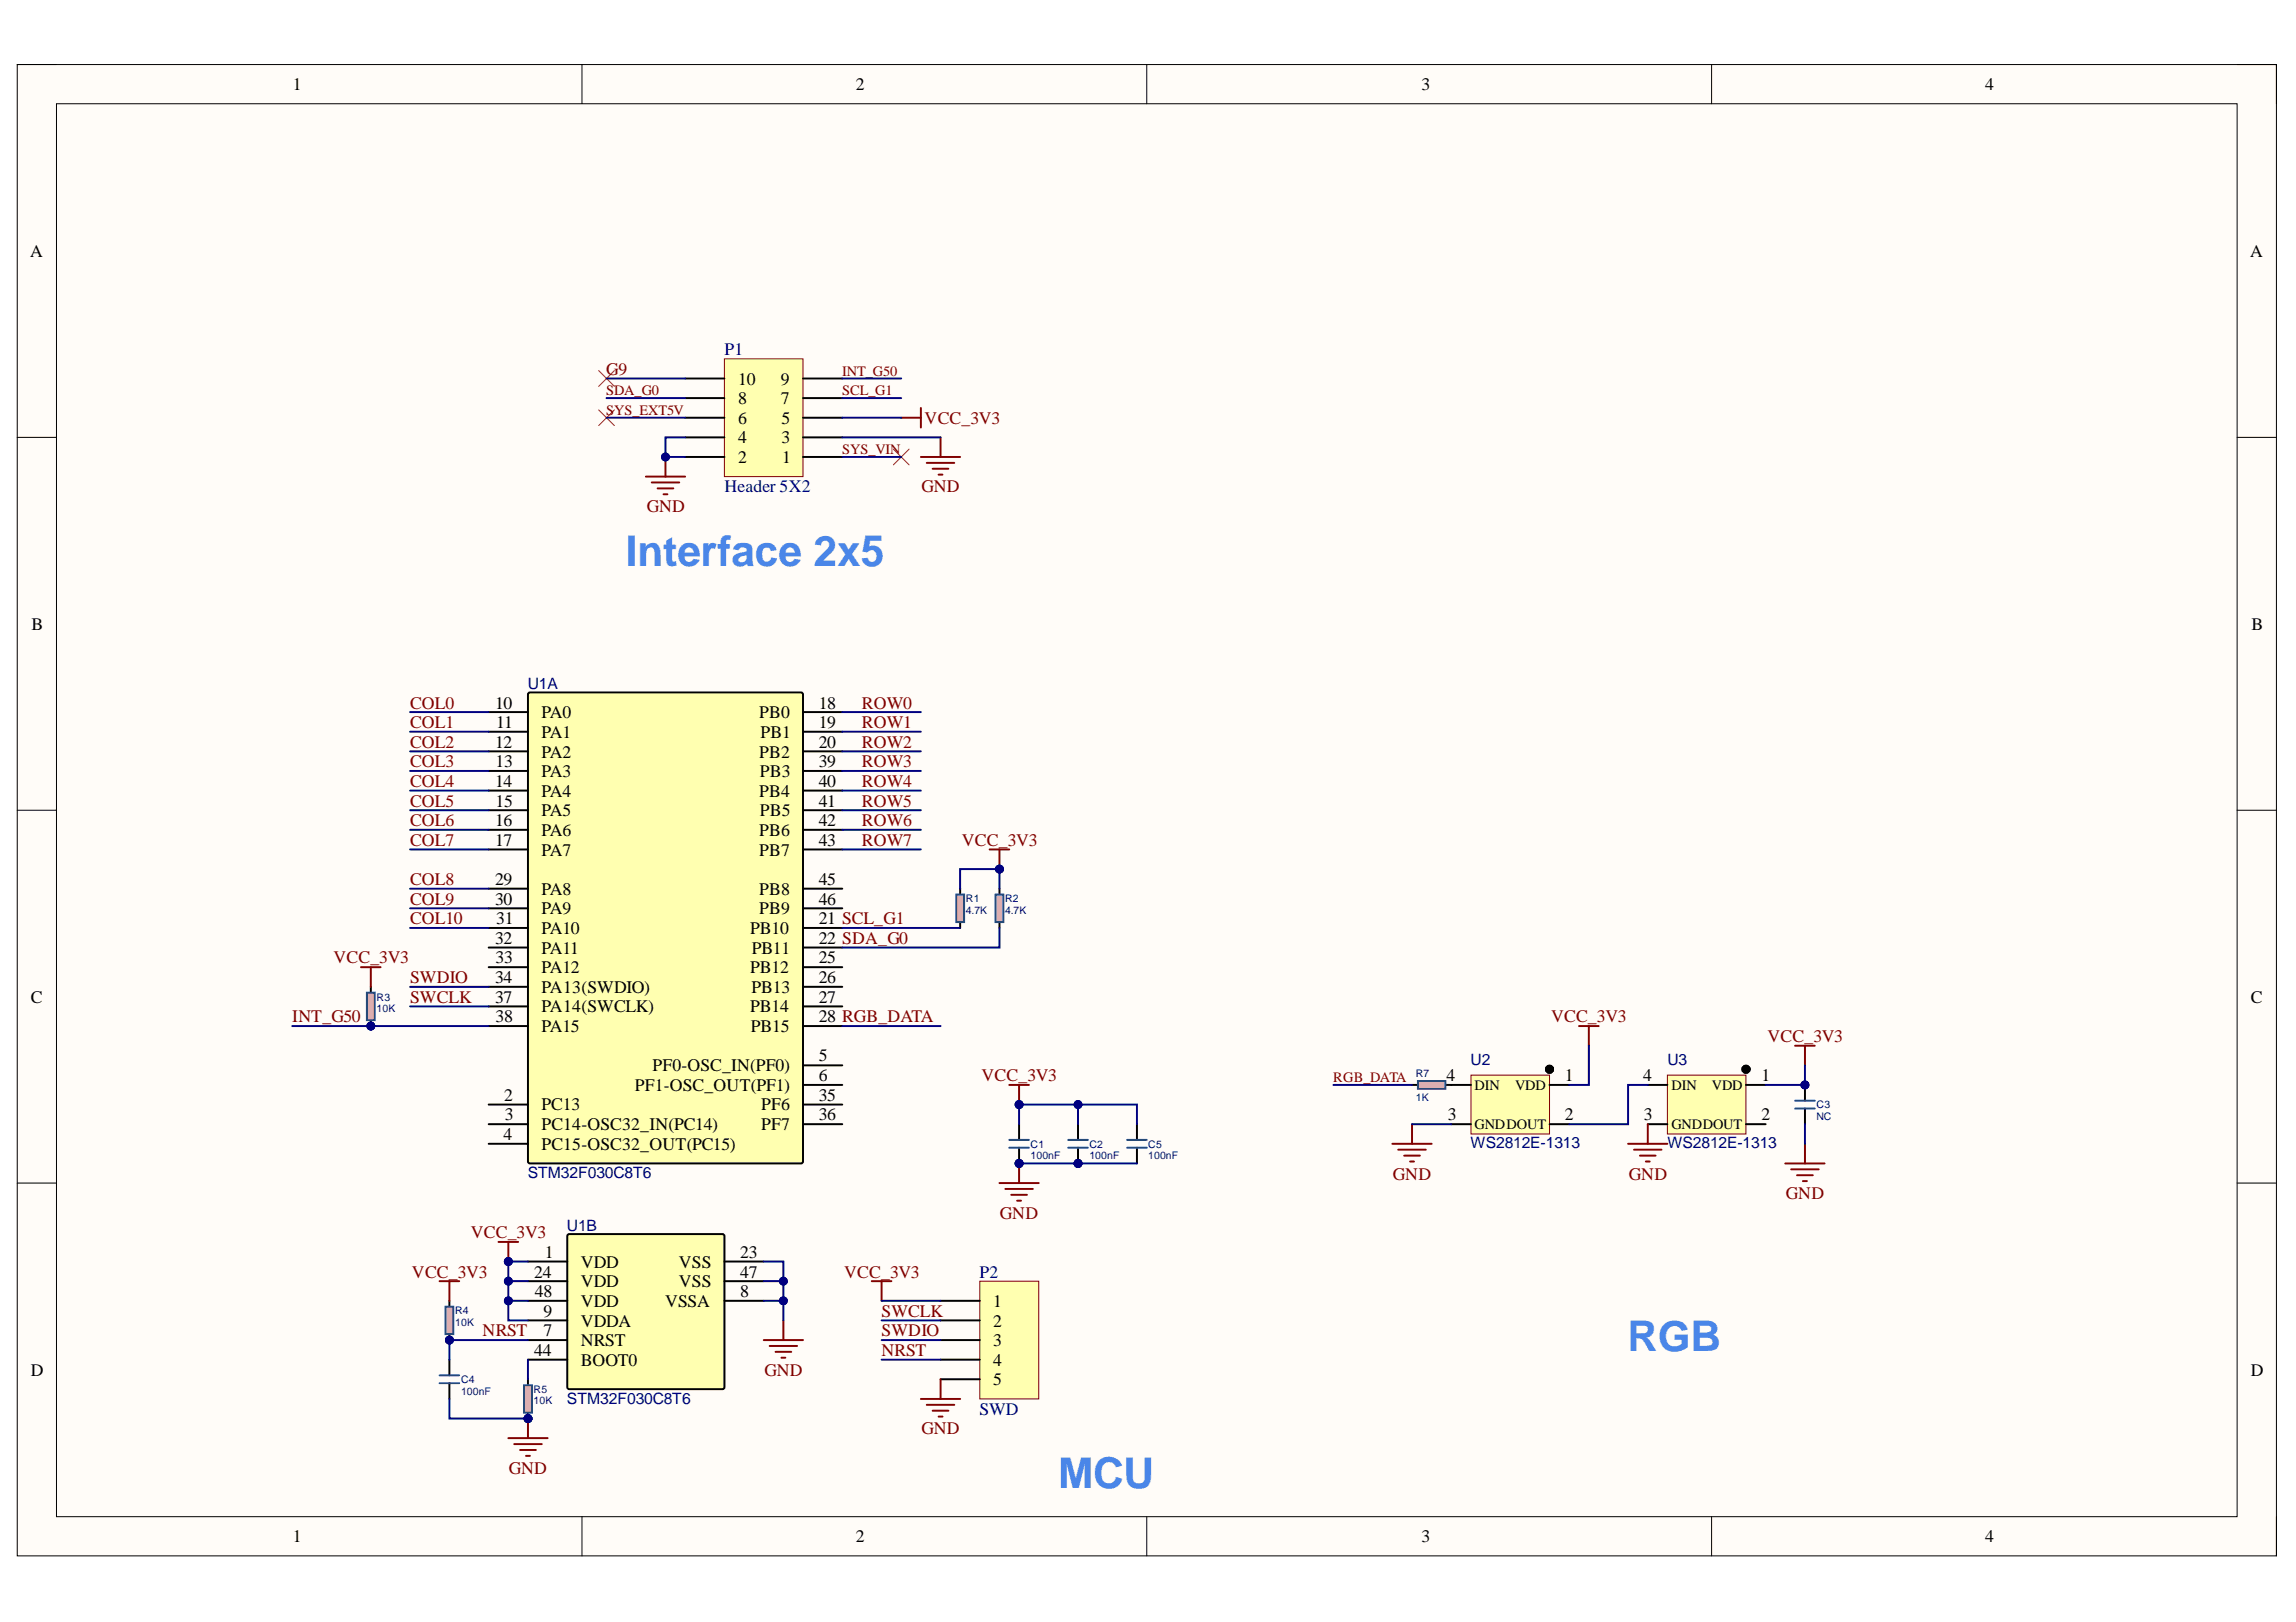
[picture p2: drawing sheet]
<svg xmlns="http://www.w3.org/2000/svg" width="297mm" height="210mm" viewBox="0 0 297 210" stroke-linecap="round" stroke-linejoin="round" font-family="sans-serif">
<defs><g id="words">
<g font-size="5.5" fill="#4a86e8">
<text x="81" y="73.2">Interface 2x5</text>
<text x="210.6" y="174.8">RGB</text>
<text x="136.9" y="192.6">MCU</text>
</g>
<g font-size="2.3">
<text x="37.9" y="11.7">1</text>
<text x="110.7" y="11.7">2</text>
<text x="183.9" y="11.7">3</text>
<text x="256.8" y="11.7">4</text>
<text x="3.9" y="33.3">A</text>
<text x="291.1" y="33.3">A</text>
<text x="95.5" y="52.3">8</text>
<text x="95.5" y="49.8">10</text>
<text x="101" y="52.3">7</text>
<text x="101" y="49.8">9</text>
<text x="95.5" y="59.9">2</text>
<text x="95.5" y="57.4">4</text>
<text x="95.5" y="54.9">6</text>
<text x="101.1" y="57.4">3</text>
<text x="101.1" y="54.9">5</text>
<text x="101.2" y="59.9">1</text>
<text x="4.1" y="81.5">B</text>
<text x="291.3" y="81.5">B</text>
<text x="64" y="91.7">10</text>
<text x="64.2" y="94.2">11</text>
<text x="70" y="93">PA0</text>
<text x="70" y="95.5">PA1</text>
<text x="98.2" y="93">PB0</text>
<text x="98.4" y="95.5">PB1</text>
<text x="105.9" y="91.7">18</text>
<text x="105.9" y="94.2">19</text>
<text x="64" y="96.8">12</text>
<text x="64" y="101.9">14</text>
<text x="64.1" y="99.3">13</text>
<text x="70" y="98.1">PA2</text>
<text x="70" y="100.6">PA3</text>
<text x="98.2" y="98.1">PB2</text>
<text x="98.3" y="100.6">PB3</text>
<text x="105.9" y="96.8">20</text>
<text x="105.9" y="99.3">39</text>
<text x="105.9" y="101.9">40</text>
<text x="64" y="106.9">16</text>
<text x="64.1" y="104.4">15</text>
<text x="70" y="103.1">PA4</text>
<text x="70" y="105.7">PA5</text>
<text x="98.2" y="103.1">PB4</text>
<text x="98.3" y="105.7">PB5</text>
<text x="105.9" y="104.4">41</text>
<text x="105.9" y="106.9">42</text>
<text x="64" y="109.5">17</text>
<text x="70" y="108.2">PA6</text>
<text x="70" y="110.7">PA7</text>
<text x="98.2" y="108.2">PB6</text>
<text x="98.2" y="110.7">PB7</text>
<text x="105.9" y="109.5">43</text>
<text x="64" y="114.5">29</text>
<text x="64" y="117.1">30</text>
<text x="64.2" y="119.6">31</text>
<text x="70" y="115.8">PA8</text>
<text x="70" y="118.3">PA9</text>
<text x="98.2" y="115.8">PB8</text>
<text x="98.2" y="118.3">PB9</text>
<text x="105.9" y="114.5">45</text>
<text x="105.9" y="117.1">46</text>
<text x="105.9" y="119.6">21 SCL_G1</text>
<text x="64" y="122.1">32</text>
<text x="64.1" y="124.7">33</text>
<text x="70" y="120.9">PA10</text>
<text x="70" y="123.4">PA11</text>
<text x="70" y="125.9">PA12</text>
<text x="97" y="120.9">PB10</text>
<text x="97" y="125.9">PB12</text>
<text x="97.3" y="123.4">PB11</text>
<text x="105.9" y="122.1">22 SDA_G0</text>
<text x="105.9" y="124.7">25</text>
<text x="4" y="129.7">C</text>
<text x="64" y="127.2">34</text>
<text x="64" y="129.7">37</text>
<text x="70" y="128.5">PA13(SWDIO)</text>
<text x="70" y="131">PA14(SWCLK)</text>
<text x="97" y="131">PB14</text>
<text x="97.2" y="128.5">PB13</text>
<text x="105.9" y="127.2">26</text>
<text x="105.9" y="129.7">27</text>
<text x="291.2" y="129.7">C</text>
<text x="64.1" y="132.3">38</text>
<text x="70" y="133.6">PA15</text>
<text x="97.1" y="133.6">PB15</text>
<text x="105.9" y="132.3">28 RGB_DATA</text>
<text x="105.9" y="137.4">5</text>
<text x="65.2" y="142.4">2</text>
<text x="70" y="143.7">PC13</text>
<text x="82.1" y="141.2">PF1-OSC_OUT(PF1)</text>
<text x="84.4" y="138.6">PF0-OSC_IN(PF0)</text>
<text x="98.5" y="143.7">PF6</text>
<text x="105.9" y="139.9">6</text>
<text x="105.9" y="142.4">35</text>
<text x="187.1" y="139.9">4</text>
<text x="202.4" y="139.9">1</text>
<text x="212.6" y="139.9">4</text>
<text x="227.9" y="139.9">1</text>
<text x="65.1" y="147.5">4</text>
<text x="65.3" y="145">3</text>
<text x="70" y="146.2">PC14-OSC32_IN(PC14)</text>
<text x="70" y="148.9">PC15-OSC32_OUT(PC15)</text>
<text x="98.5" y="146.2">PF7</text>
<text x="105.9" y="145">36</text>
<text x="187.3" y="145">3</text>
<text x="202.4" y="145">2</text>
<text x="212.7" y="145">3</text>
<text x="227.9" y="145">2</text>
<text x="69.1" y="165.3">24</text>
<text x="69.2" y="167.9">48</text>
<text x="70.5" y="162.8">1</text>
<text x="75.1" y="164.1">VDD</text>
<text x="75.1" y="166.6">VDD</text>
<text x="87.8" y="164.1">VSS</text>
<text x="87.8" y="166.6">VSS</text>
<text x="95.8" y="162.8">23</text>
<text x="95.8" y="165.3">47</text>
<text x="95.8" y="167.9">8</text>
<text x="70.3" y="172.9">7</text>
<text x="70.3" y="170.4">9</text>
<text x="75.1" y="169.1">VDD</text>
<text x="75.1" y="171.7">VDDA</text>
<text x="86" y="169.1">VSSA</text>
<text x="128.5" y="169.1">1</text>
<text x="128.5" y="171.7">2</text>
<text x="4" y="178">D</text>
<text x="69.1" y="175.5">44</text>
<text x="75.1" y="176.7">BOOT0</text>
<text x="75.1" y="174.2">NRST</text>
<text x="128.5" y="174.2">3</text>
<text x="128.5" y="176.7">4</text>
<text x="128.5" y="179.3">5</text>
<text x="291.2" y="178">D</text>
<text x="37.9" y="199.6">1</text>
<text x="110.7" y="199.6">2</text>
<text x="183.9" y="199.6">3</text>
<text x="256.8" y="199.6">4</text>
</g>
<g font-size="2.3" fill="#000080">
<text x="93.7" y="46">P1</text>
<text x="93.7" y="63.7">Header 5X2</text>
<text x="126.7" y="165.3">P2</text>
<text x="126.7" y="183.1">SWD</text>
</g>
<g font-size="2.3" fill="#800000">
<text x="78.4" y="48.5">G9</text>
<text x="119.6" y="54.9">VCC_3V3</text>
<text x="119.2" y="63.7">GND</text>
<text x="83.7" y="66.3">GND</text>
<text x="53" y="91.7">COL0</text>
<text x="53" y="94.2">COL1</text>
<text x="111.5" y="91.7">ROW0</text>
<text x="111.5" y="94.2">ROW1</text>
<text x="53" y="96.8">COL2</text>
<text x="53" y="99.3">COL3</text>
<text x="53" y="101.9">COL4</text>
<text x="111.5" y="96.8">ROW2</text>
<text x="111.5" y="99.3">ROW3</text>
<text x="111.5" y="101.9">ROW4</text>
<text x="53" y="104.4">COL5</text>
<text x="53" y="106.9">COL6</text>
<text x="111.5" y="104.4">ROW5</text>
<text x="111.5" y="106.9">ROW6</text>
<text x="53" y="109.5">COL7</text>
<text x="111.5" y="109.5">ROW7</text>
<text x="124.4" y="109.5">VCC_3V3</text>
<text x="53" y="114.5">COL8</text>
<text x="53" y="117.1">COL9</text>
<text x="53" y="119.6">COL10</text>
<text x="43.1" y="124.7">VCC_3V3</text>
<text x="53" y="129.7">SWCLK</text>
<text x="53" y="127.2">SWDIO</text>
<text x="37.8" y="132.3">INT_G50</text>
<text x="200.7" y="132.3">VCC_3V3</text>
<text x="228.7" y="134.8">VCC_3V3</text>
<text x="127" y="139.9">VCC_3V3</text>
<text x="180.2" y="152.7">GND</text>
<text x="210.7" y="152.7">GND</text>
<text x="231" y="155.2">GND</text>
<text x="60.9" y="160.3">VCC_3V3</text>
<text x="129.4" y="157.7">GND</text>
<text x="53.3" y="165.3">VCC_3V3</text>
<text x="109.2" y="165.3">VCC_3V3</text>
<text x="62.4" y="172.9">NRST</text>
<text x="114" y="172.9">SWDIO</text>
<text x="114" y="170.4">SWCLK</text>
<text x="98.9" y="178">GND</text>
<text x="114" y="175.5">NRST</text>
<text x="119.2" y="185.6">GND</text>
<text x="65.8" y="190.7">GND</text>
</g>
<g font-size="2" fill="#000080">
<text x="68.3" y="89.2">U1A</text>
<text x="190.3" y="137.8">U2</text>
<text x="215.7" y="137.8">U3</text>
<text x="190.3" y="148.6">WS2812E-1313</text>
<text x="215.7" y="148.6">WS2812E-1313</text>
<text x="68.3" y="152.4">STM32F030C8T6</text>
<text x="73.3" y="159.3">U1B</text>
<text x="73.3" y="181.7">STM32F030C8T6</text>
</g>
<g font-size="1.9" fill="#800000">
<text x="78.4" y="53.7">SYS_EXT5V</text>
<text x="78.4" y="51.1">SDA_G0</text>
<text x="109" y="48.6">INT_G50</text>
<text x="109" y="51.1">SCL_G1</text>
<text x="109" y="58.7">SYS_VIN</text>
<text x="172.5" y="140.1">RGB_DATA</text>
</g>
<g font-size="1.9">
<text x="190.8" y="141.1">DIN</text>
<text x="196" y="141.1">VDD</text>
<text x="216.2" y="141.1">DIN</text>
<text x="221.5" y="141.1">VDD</text>
<text x="190.8" y="146.1">GNDDOUT</text>
<text x="216.2" y="146.1">GNDDOUT</text>
</g>
<g font-size="1.4" fill="#000080">
<text x="125" y="116.7">R1</text>
<text x="125" y="118.3">4.7K</text>
<text x="130" y="116.7">R2</text>
<text x="130" y="118.3">4.7K</text>
<text x="48.7" y="129.5">R3</text>
<text x="48.7" y="131">10K</text>
<text x="183.2" y="139.4">R7</text>
<text x="183.2" y="142.4">1K</text>
<text x="235" y="143.4">C3</text>
<text x="133.3" y="148.5">C1</text>
<text x="140.9" y="148.5">C2</text>
<text x="148.6" y="148.5">C5</text>
<text x="235" y="145">NC</text>
<text x="133.3" y="150">100nF</text>
<text x="140.9" y="150">100nF</text>
<text x="148.6" y="150">100nF</text>
<text x="58.9" y="170.1">R4</text>
<text x="58.9" y="171.6">10K</text>
<text x="59.6" y="178.9">C4</text>
<text x="59.6" y="180.5">100nF</text>
<text x="69" y="180.2">R5</text>
<text x="69" y="181.7">10K</text>
</g>
</g></defs>
<path d="M2.2 8.4h292.3v192.9h-292.3z" fill-rule="evenodd" fill="#fffcf8"/>
<path d="M2.2 8.4h292.3v192.9h-292.3z" fill="none" stroke="#000" stroke-width=".13"/>
<path d="M7.3 13.4h282.1v182.9h-282.1z" fill-rule="evenodd" fill="#fffcf8"/>
<g fill="none" stroke="#000" stroke-width=".13">
<path d="M2.2 8.3h5.1M7.3 13.4h282.1v182.9h-282.1zM75.3 8.3v5.1M148.4 8.3v5.1M221.4 8.4v5M289.4 8.4h5.1v5M2.2 56.6h5.1M289.4 56.6h5.1M2.2 104.9h5.1M289.4 104.9h5.1M2.2 153.1h5.1M289.4 153.1h5.1"/>
<path d="M75.3 196.3v5M148.4 196.3v5M221.4 196.3v5M294.5 196.3v5"/>
</g>
<path d="M129.3 115v.8M129.3 119.3v.8" fill="none" stroke="#000" stroke-width=".25"/>
<path d="M128.8 115.8h1v3.5h-1z" fill-rule="evenodd" fill="#ffafaf"/>
<path d="M128.8 115.8h1v3.5h-1z" fill="none" stroke="#0b5394" stroke-width=".25"/>
<path d="M124.2 115v.8M124.2 119.3v.8" fill="none" stroke="#000" stroke-width=".25"/>
<path d="M123.7 115.8h1v3.5h-1z" fill-rule="evenodd" fill="#ffafaf"/>
<path d="M123.7 115.8h1v3.5h-1z" fill="none" stroke="#0b5394" stroke-width=".25"/>
<path d="M128 109.9h2.6M129.3 109.9v2.6" fill="none" stroke="#800000" stroke-width=".25"/>
<circle cx="129.3" cy="112.5" r=".51" fill="#000080"/>
<circle cx="129.3" cy="112.5" r=".51" fill="none" stroke="#000080" stroke-width=".13"/>
<circle cx="139.5" cy="150.6" r=".51" fill="#000080"/>
<circle cx="139.5" cy="150.6" r=".51" fill="none" stroke="#000080" stroke-width=".13"/>
<path d="M139.5 145.5v2M139.5 148.5v2.1" fill="none" stroke="#000" stroke-width=".25"/>
<circle cx="139.5" cy="150.6" r=".51" fill="#000080"/>
<circle cx="139.5" cy="150.6" r=".51" fill="none" stroke="#000080" stroke-width=".13"/>
<path d="M138.2 147.5h2.5M138.2 148.5h2.5" fill="none" stroke="#0b5394" stroke-width=".25"/>
<path d="M129.3 153.1h5.1M130.1 153.9h3.5M130.8 154.6h2.1M131.6 155.4h.5M131.8 150.6v2.5" fill="none" stroke="#800000" stroke-width=".25"/>
<circle cx="131.8" cy="150.6" r=".51" fill="#000080"/>
<circle cx="131.8" cy="150.6" r=".51" fill="none" stroke="#000080" stroke-width=".13"/>
<path d="M130.6 140.4h2.5M131.8 140.4v2.5" fill="none" stroke="#800000" stroke-width=".25"/>
<circle cx="131.8" cy="142.9" r=".51" fill="#000080"/>
<circle cx="131.8" cy="142.9" r=".51" fill="none" stroke="#000080" stroke-width=".13"/>
<circle cx="48" cy="132.8" r=".51" fill="#000080"/>
<circle cx="48" cy="132.8" r=".51" fill="none" stroke="#000080" stroke-width=".13"/>
<path d="M48 127.7v.8M48 132v.8" fill="none" stroke="#000" stroke-width=".25"/>
<circle cx="48" cy="132.8" r=".51" fill="#000080"/>
<circle cx="48" cy="132.8" r=".51" fill="none" stroke="#000080" stroke-width=".13"/>
<path d="M47.5 128.5h1v3.5h-1z" fill-rule="evenodd" fill="#ffafaf"/>
<path d="M47.5 128.5h1v3.5h-1z" fill="none" stroke="#0b5394" stroke-width=".25"/>
<path d="M119.1 59.1h5.1M119.9 59.9h3.6M121.7 56.6v2.5M120.7 60.7h2M121.4 61.4h.5" fill="none" stroke="#800000" stroke-width=".25"/>
<path d="M93.7 46.4h10.2v15.3h-10.2z" fill-rule="evenodd" fill="#ffffb0"/>
<path d="M93.7 46.4h10.2v15.3h-10.2z" fill="none" stroke="#800000" stroke-width=".13"/>
<path d="M88.6 59.1h5.1M88.6 56.6h5.1M88.6 54.1h5.1M88.6 51.5h5.1M88.6 49h5.1M103.9 59.1h5.1M103.9 56.6h5.1M103.9 54.1h5.1M103.9 51.5h5.1M103.9 49h5.1" fill="none" stroke="#000" stroke-width=".25"/>
<path d="M77.5 53l2 2.1M79.5 53l-2 2.1M115.6 58.1l2 2.1M117.6 58.1l-2 2.1" fill="none" stroke="#f00" stroke-width=".13"/>
<circle cx="131.8" cy="150.6" r=".51" fill="#000080"/>
<circle cx="131.8" cy="150.6" r=".51" fill="none" stroke="#000080" stroke-width=".13"/>
<path d="M131.8 145.5v2M131.8 148.5v2.1" fill="none" stroke="#000" stroke-width=".25"/>
<circle cx="131.8" cy="150.6" r=".51" fill="#000080"/>
<circle cx="131.8" cy="150.6" r=".51" fill="none" stroke="#000080" stroke-width=".13"/>
<path d="M130.6 147.5h2.5M130.6 148.5h2.5" fill="none" stroke="#0b5394" stroke-width=".25"/>
<path d="M116.6 54.1h2.5M119.1 52.8v2.5M46.7 125.2h2.5M48 125.2v2.5" fill="none" stroke="#800000" stroke-width=".25"/>
<path d="M77.5 48l2 2M79.5 48l-2 2" fill="none" stroke="#f00" stroke-width=".13"/>
<path d="M190.3 139.1h10.2v7.7h-10.2z" fill-rule="evenodd" fill="#ffffb0"/>
<path d="M190.3 139.1h10.2v7.7h-10.2z" fill="none" stroke="#800000" stroke-width=".13"/>
<path d="M187.8 140.4h2.5M187.8 145.5h2.5M200.5 140.4h2.5M200.5 145.5h2.5" fill="none" stroke="#000" stroke-width=".25"/>
<circle cx="200.5" cy="138.4" r=".2" fill="none" stroke="#000" stroke-width=".76"/>
<path d="M204.3 132.8h2.5M205.6 132.8v2.5M180.1 148h5.1M180.9 148.8h3.6M181.7 149.6h2M182.4 150.3h.5M182.7 145.5v2.5" fill="none" stroke="#800000" stroke-width=".25"/>
<path d="M215.7 139.1h10.2v7.7h-10.2z" fill-rule="evenodd" fill="#ffffb0"/>
<path d="M215.7 139.1h10.2v7.7h-10.2z" fill="none" stroke="#800000" stroke-width=".13"/>
<path d="M213.2 140.4h2.5M213.2 145.5h2.5M225.9 140.4h2.5M225.9 145.5h2.5" fill="none" stroke="#000" stroke-width=".25"/>
<circle cx="225.9" cy="138.4" r=".2" fill="none" stroke="#000" stroke-width=".76"/>
<path d="M232.2 135.3h2.6M233.5 135.3v2.6M210.6 148h5.1M211.4 148.8h3.6M212.2 149.6h2M212.9 150.3h.5M213.2 145.5v2.5" fill="none" stroke="#800000" stroke-width=".25"/>
<circle cx="233.5" cy="140.4" r=".51" fill="#000080"/>
<circle cx="233.5" cy="140.4" r=".51" fill="none" stroke="#000080" stroke-width=".13"/>
<path d="M233.5 140.4v2" fill="none" stroke="#000" stroke-width=".25"/>
<circle cx="233.5" cy="140.4" r=".51" fill="#000080"/>
<circle cx="233.5" cy="140.4" r=".51" fill="none" stroke="#000080" stroke-width=".13"/>
<path d="M233.5 143.5v2" fill="none" stroke="#000" stroke-width=".25"/>
<path d="M232.2 142.4h2.6M232.2 143.5h2.6" fill="none" stroke="#0b5394" stroke-width=".25"/>
<path d="M231 150.6h5M231.7 151.3h3.6M232.5 152.1h2M233.2 152.8h.6M233.5 148v2.6" fill="none" stroke="#800000" stroke-width=".25"/>
<path d="M68.3 89.7l.3-.1h35l.2 .1 .1 .2v60.4l-.1 .2-.2 .1h-35l-.3-.2z" fill="#ffffb0"/>
<g fill="none" stroke="#000" stroke-width=".25">
<path d="M63.2 92.1h5.1M63.2 94.7h5.1M63.2 97.2h5.1M63.2 99.8h5.1M68.3 89.7l.3-.1h35l.2 .1 .1 .2v60.4l-.1 .2-.2 .1h-35l-.3-.2zM103.9 92.1h5.1M103.9 94.7h5.1M103.9 97.2h5.1M103.9 99.8h5.1M63.2 102.3h5.1M63.2 104.9h5.1M63.2 107.4h5.1"/>
<path d="M63.2 109.9h5.1M63.2 115h5.1M63.2 117.5h5.1M103.9 102.3h5.1M103.9 104.9h5.1M103.9 107.4h5.1M103.9 109.9h5.1M103.9 115h5.1M103.9 117.5h5.1M63.2 120.1h5.1M63.2 122.6h5.1M63.2 125.2h5.1"/>
<path d="M63.2 127.7h5.1M63.2 130.2h5.1M63.2 132.8h5.1M103.9 120.1h5.1M103.9 122.6h5.1M103.9 125.2h5.1M103.9 127.7h5.1M103.9 130.2h5.1M103.9 132.8h5.1M103.9 137.9h5.1M63.2 142.9h5.1M63.2 145.5h5.1"/>
<path d="M63.2 148h5.1M103.9 142.9h5.1M103.9 145.5h5.1M103.9 140.4h5.1"/>
</g>
<path d="M73.5 159.8l.1-.1h19.9l.1 .1 .1 .2v19.5l-.1 .2-.1 .1h-19.9l-.1-.1-.1-.2v-19.5z" fill="#ffffb0"/>
<path d="M73.5 159.8l.1-.1h19.9l.1 .1 .1 .2v19.5l-.1 .2-.1 .1h-19.9l-.1-.1-.1-.2v-19.5zM68.3 176h5.1M68.3 173.4h5.1M68.3 163.3h5.1M68.3 165.8h5.1M68.3 168.3h5.1M68.3 170.9h5.1M93.7 163.3h5.1M93.7 165.8h5.1M93.7 168.3h5.1" fill="none" stroke="#000" stroke-width=".25"/>
<path d="M65.8 186.1h5.1M66.5 186.9h3.6M67.3 187.6h2M68 188.4h.6M68.3 183.6v2.5" fill="none" stroke="#800000" stroke-width=".25"/>
<circle cx="68.3" cy="183.6" r=".51" fill="#000080"/>
<circle cx="68.3" cy="183.6" r=".51" fill="none" stroke="#000080" stroke-width=".13"/>
<circle cx="58.1" cy="173.4" r=".51" fill="#000080"/>
<circle cx="58.1" cy="173.4" r=".51" fill="none" stroke="#000080" stroke-width=".13"/>
<path d="M58.1 168.3v.8M58.1 172.7v.7" fill="none" stroke="#000" stroke-width=".25"/>
<circle cx="58.1" cy="173.4" r=".51" fill="#000080"/>
<circle cx="58.1" cy="173.4" r=".51" fill="none" stroke="#000080" stroke-width=".13"/>
<path d="M57.6 169.1h1v3.6h-1z" fill-rule="evenodd" fill="#ffafaf"/>
<path d="M56.9 178h2.5M56.9 179h2.5M57.6 169.1h1v3.6h-1z" fill="none" stroke="#0b5394" stroke-width=".25"/>
<path d="M56.9 165.8h2.5M58.1 165.8v2.5" fill="none" stroke="#800000" stroke-width=".25"/>
<path d="M58.1 176v2M58.1 179v2" fill="none" stroke="#000" stroke-width=".25"/>
<circle cx="68.3" cy="183.6" r=".51" fill="#000080"/>
<circle cx="68.3" cy="183.6" r=".51" fill="none" stroke="#000080" stroke-width=".13"/>
<path d="M68.3 178.5v.8M68.3 182.8v.8" fill="none" stroke="#000" stroke-width=".25"/>
<circle cx="68.3" cy="183.6" r=".51" fill="#000080"/>
<circle cx="68.3" cy="183.6" r=".51" fill="none" stroke="#000080" stroke-width=".13"/>
<path d="M67.8 179.3h1v3.5h-1z" fill-rule="evenodd" fill="#ffafaf"/>
<path d="M67.8 179.3h1v3.5h-1z" fill="none" stroke="#0b5394" stroke-width=".25"/>
<path d="M64.5 160.7h2.5M65.8 160.7v2.6" fill="none" stroke="#800000" stroke-width=".25"/>
<circle cx="65.8" cy="163.3" r=".51" fill="#000080"/>
<circle cx="65.8" cy="163.3" r=".51" fill="none" stroke="#000080" stroke-width=".13"/>
<path d="M98.8 173.4h5.1M99.6 174.2h3.5M100.3 174.9h2.1M101.1 175.7h.5M101.3 170.9v2.5" fill="none" stroke="#800000" stroke-width=".25"/>
<path d="M126.8 165.8h7.6v15.2h-7.6z" fill-rule="evenodd" fill="#ffffb0"/>
<path d="M126.8 165.8h7.6v15.2h-7.6z" fill="none" stroke="#800000" stroke-width=".13"/>
<path d="M147.1 145.5v2M147.1 148.5v2.1M182.7 140.4h.7M187 140.4h.8M121.7 168.3h5.1M121.7 170.9h5.1M121.7 173.4h5.1M121.7 176h5.1M121.7 178.5h5.1" fill="none" stroke="#000" stroke-width=".25"/>
<path d="M112.8 165.8h2.5M114.1 165.8v2.5M121.7 178.5v2.5M119.1 181h5.1M119.9 181.8h3.6M120.7 182.6h2M121.4 183.3h.5" fill="none" stroke="#800000" stroke-width=".25"/>
<path d="M145.8 147.5h2.6M145.8 148.5h2.6" fill="none" stroke="#0b5394" stroke-width=".25"/>
<path d="M183.4 139.9h3.6v1h-3.6z" fill-rule="evenodd" fill="#ffafaf"/>
<path d="M183.4 139.9h3.6v1h-3.6z" fill="none" stroke="#0b5394" stroke-width=".25"/>
<path d="M86.1 59.1v2.6M83.6 61.7h5M84.3 62.4h3.6M85.1 63.2h2M85.8 64h.5" fill="none" stroke="#800000" stroke-width=".25"/>
<circle cx="86.1" cy="59.1" r=".51" fill="#000080"/>
<circle cx="86.1" cy="59.1" r=".51" fill="none" stroke="#000080" stroke-width=".13"/>
<g fill="none" stroke="#000080" stroke-width=".25">
<path d="M78.5 49h10.1M78.5 51.5h10.1M78.5 54.1h10.1M109 56.6h12.7M109 49h7.6M109 51.5h7.6M109 59.1h7.6M109 54.1h7.6M53.1 92.1h10.1M53.1 94.7h10.1M53.1 97.2h10.1M53.1 99.8h10.1"/>
<path d="M53.1 102.3h10.1M53.1 104.9h10.1M53.1 107.4h10.1M53.1 109.9h10.1M131.8 142.9v2.6M182.7 145.5h5.1M213.2 140.4h-2.6v5.1h-7.6M233.5 145.5v2.5"/>
</g>
<circle cx="131.8" cy="142.9" r=".51" fill="#000080"/>
<circle cx="131.8" cy="142.9" r=".51" fill="none" stroke="#000080" stroke-width=".13"/>
<path d="M233.5 137.9v2.5h-5.1" fill="none" stroke="#000080" stroke-width=".25"/>
<circle cx="233.5" cy="140.4" r=".51" fill="#000080"/>
<circle cx="233.5" cy="140.4" r=".51" fill="none" stroke="#000080" stroke-width=".13"/>
<path d="M205.6 135.3v5.1h-2.6M58.1 181v2.6h10.2" fill="none" stroke="#000080" stroke-width=".25"/>
<circle cx="68.3" cy="183.6" r=".51" fill="#000080"/>
<circle cx="68.3" cy="183.6" r=".51" fill="none" stroke="#000080" stroke-width=".13"/>
<path d="M65.8 168.3h2.5" fill="none" stroke="#000080" stroke-width=".25"/>
<circle cx="65.8" cy="168.3" r=".51" fill="#000080"/>
<circle cx="65.8" cy="168.3" r=".51" fill="none" stroke="#000080" stroke-width=".13"/>
<path d="M65.8 165.8h2.5" fill="none" stroke="#000080" stroke-width=".25"/>
<circle cx="65.8" cy="165.8" r=".51" fill="#000080"/>
<circle cx="65.8" cy="165.8" r=".51" fill="none" stroke="#000080" stroke-width=".13"/>
<path d="M65.8 163.3h2.5" fill="none" stroke="#000080" stroke-width=".25"/>
<circle cx="65.8" cy="163.3" r=".51" fill="#000080"/>
<circle cx="65.8" cy="163.3" r=".51" fill="none" stroke="#000080" stroke-width=".13"/>
<path d="M98.8 165.8h2.5" fill="none" stroke="#000080" stroke-width=".25"/>
<circle cx="101.3" cy="165.8" r=".51" fill="#000080"/>
<circle cx="101.3" cy="165.8" r=".51" fill="none" stroke="#000080" stroke-width=".13"/>
<path d="M98.8 168.3h2.5" fill="none" stroke="#000080" stroke-width=".25"/>
<circle cx="101.3" cy="168.3" r=".51" fill="#000080"/>
<circle cx="101.3" cy="168.3" r=".51" fill="none" stroke="#000080" stroke-width=".13"/>
<path d="M131.8 142.9h7.7v2.6" fill="none" stroke="#000080" stroke-width=".25"/>
<circle cx="131.8" cy="142.9" r=".51" fill="#000080"/>
<circle cx="131.8" cy="142.9" r=".51" fill="none" stroke="#000080" stroke-width=".13"/>
<circle cx="139.5" cy="142.9" r=".51" fill="#000080"/>
<circle cx="139.5" cy="142.9" r=".51" fill="none" stroke="#000080" stroke-width=".13"/>
<path d="M131.8 150.6h7.7" fill="none" stroke="#000080" stroke-width=".25"/>
<circle cx="131.8" cy="150.6" r=".51" fill="#000080"/>
<circle cx="131.8" cy="150.6" r=".51" fill="none" stroke="#000080" stroke-width=".13"/>
<circle cx="139.5" cy="150.6" r=".51" fill="#000080"/>
<circle cx="139.5" cy="150.6" r=".51" fill="none" stroke="#000080" stroke-width=".13"/>
<path d="M129.3 112.5h-5.1v2.5M109 120.1h15.2M129.3 120.1v2.5h-20.3" fill="none" stroke="#000080" stroke-width=".25"/>
<circle cx="129.3" cy="112.5" r=".51" fill="#000080"/>
<circle cx="129.3" cy="112.5" r=".51" fill="none" stroke="#000080" stroke-width=".13"/>
<path d="M129.3 112.5v2.5" fill="none" stroke="#000080" stroke-width=".25"/>
<circle cx="129.3" cy="112.5" r=".51" fill="#000080"/>
<circle cx="129.3" cy="112.5" r=".51" fill="none" stroke="#000080" stroke-width=".13"/>
<path d="M37.8 132.8h25.4" fill="none" stroke="#000080" stroke-width=".25"/>
<circle cx="48" cy="132.8" r=".51" fill="#000080"/>
<circle cx="48" cy="132.8" r=".51" fill="none" stroke="#000080" stroke-width=".13"/>
<path d="M53.1 130.2h10.1M53.1 127.7h10.1M68.3 173.4h-10.2v2.6M114.1 170.9h7.6M114.1 168.3h7.6M114.1 173.4h7.6M114.1 176h7.6" fill="none" stroke="#000080" stroke-width=".25"/>
<circle cx="58.1" cy="173.4" r=".51" fill="#000080"/>
<circle cx="58.1" cy="173.4" r=".51" fill="none" stroke="#000080" stroke-width=".13"/>
<path d="M109 92.1h10.1M109 94.7h10.1M109 97.2h10.1M109 99.8h10.1M53.1 115h10.1M53.1 117.5h10.1M109 102.3h10.1M109 104.9h10.1M109 107.4h10.1M109 109.9h10.1M139.5 142.9h7.6v2.6" fill="none" stroke="#000080" stroke-width=".25"/>
<circle cx="139.5" cy="142.9" r=".51" fill="#000080"/>
<circle cx="139.5" cy="142.9" r=".51" fill="none" stroke="#000080" stroke-width=".13"/>
<path d="M139.5 150.6h7.6" fill="none" stroke="#000080" stroke-width=".25"/>
<circle cx="139.5" cy="150.6" r=".51" fill="#000080"/>
<circle cx="139.5" cy="150.6" r=".51" fill="none" stroke="#000080" stroke-width=".13"/>
<path d="M65.8 163.3v7.6h2.5" fill="none" stroke="#000080" stroke-width=".25"/>
<circle cx="65.8" cy="163.3" r=".51" fill="#000080"/>
<circle cx="65.8" cy="163.3" r=".51" fill="none" stroke="#000080" stroke-width=".13"/>
<circle cx="65.8" cy="165.8" r=".51" fill="#000080"/>
<circle cx="65.8" cy="165.8" r=".51" fill="none" stroke="#000080" stroke-width=".13"/>
<circle cx="65.8" cy="168.3" r=".51" fill="#000080"/>
<circle cx="65.8" cy="168.3" r=".51" fill="none" stroke="#000080" stroke-width=".13"/>
<path d="M98.8 163.3h2.5v7.6" fill="none" stroke="#000080" stroke-width=".25"/>
<circle cx="101.3" cy="165.8" r=".51" fill="#000080"/>
<circle cx="101.3" cy="165.8" r=".51" fill="none" stroke="#000080" stroke-width=".13"/>
<circle cx="101.3" cy="168.3" r=".51" fill="#000080"/>
<circle cx="101.3" cy="168.3" r=".51" fill="none" stroke="#000080" stroke-width=".13"/>
<path d="M88.6 56.6h-2.5v2.5h2.5M53.1 120.1h10.1M109 132.8h12.7M172.5 140.4h10.2" fill="none" stroke="#000080" stroke-width=".25"/>
<circle cx="86.1" cy="59.1" r=".51" fill="#000080"/>
<circle cx="86.1" cy="59.1" r=".51" fill="none" stroke="#000080" stroke-width=".13"/>
<path d="M68.3 176v2.5" fill="none" stroke="#000080" stroke-width=".25"/>
<use href="#words"/>
</svg>
